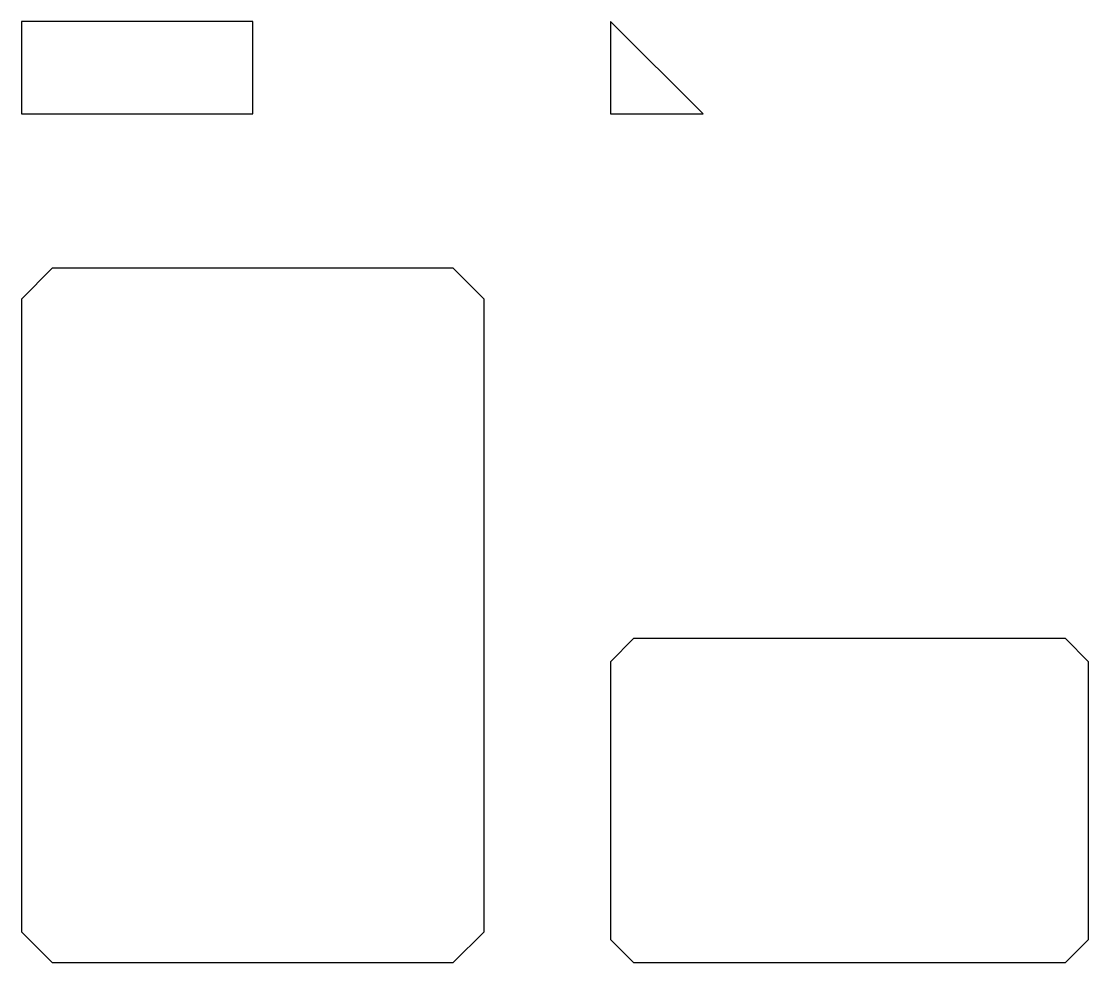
# Model space of a CAD drawing. Header units: millimetres. Extents: x 0 to 1384, y 0 to 1220.
import ezdxf

# ---------------------------------------------------------------- set-up
doc = ezdxf.new("R2010")
doc.units = ezdxf.units.MM

msp = doc.modelspace()

# ---------------------------------------------------------------- linework, layer by layer
at = {"layer": 'PART001'}
msp.add_lwpolyline([(600, 40), (600, 860), (560, 900), (40, 900), (0, 860), (0, 40), (40, 0), (560, 0)], close=True, dxfattribs=at)
at = {"layer": 'PART002'}
msp.add_lwpolyline([(1354, 420), (794, 420), (764, 390), (764, 30), (794, 0), (1354, 0), (1384, 30), (1384, 390)], close=True, dxfattribs=at)
at = {"layer": 'PART003'}
msp.add_lwpolyline([(0, 1100), (300, 1100), (300, 1220), (0, 1220)], close=True, dxfattribs=at)
at = {"layer": 'PART004'}
msp.add_lwpolyline([(764, 1100), (884, 1100), (764, 1220)], close=True, dxfattribs=at)

doc.saveas('drawing.dxf')
